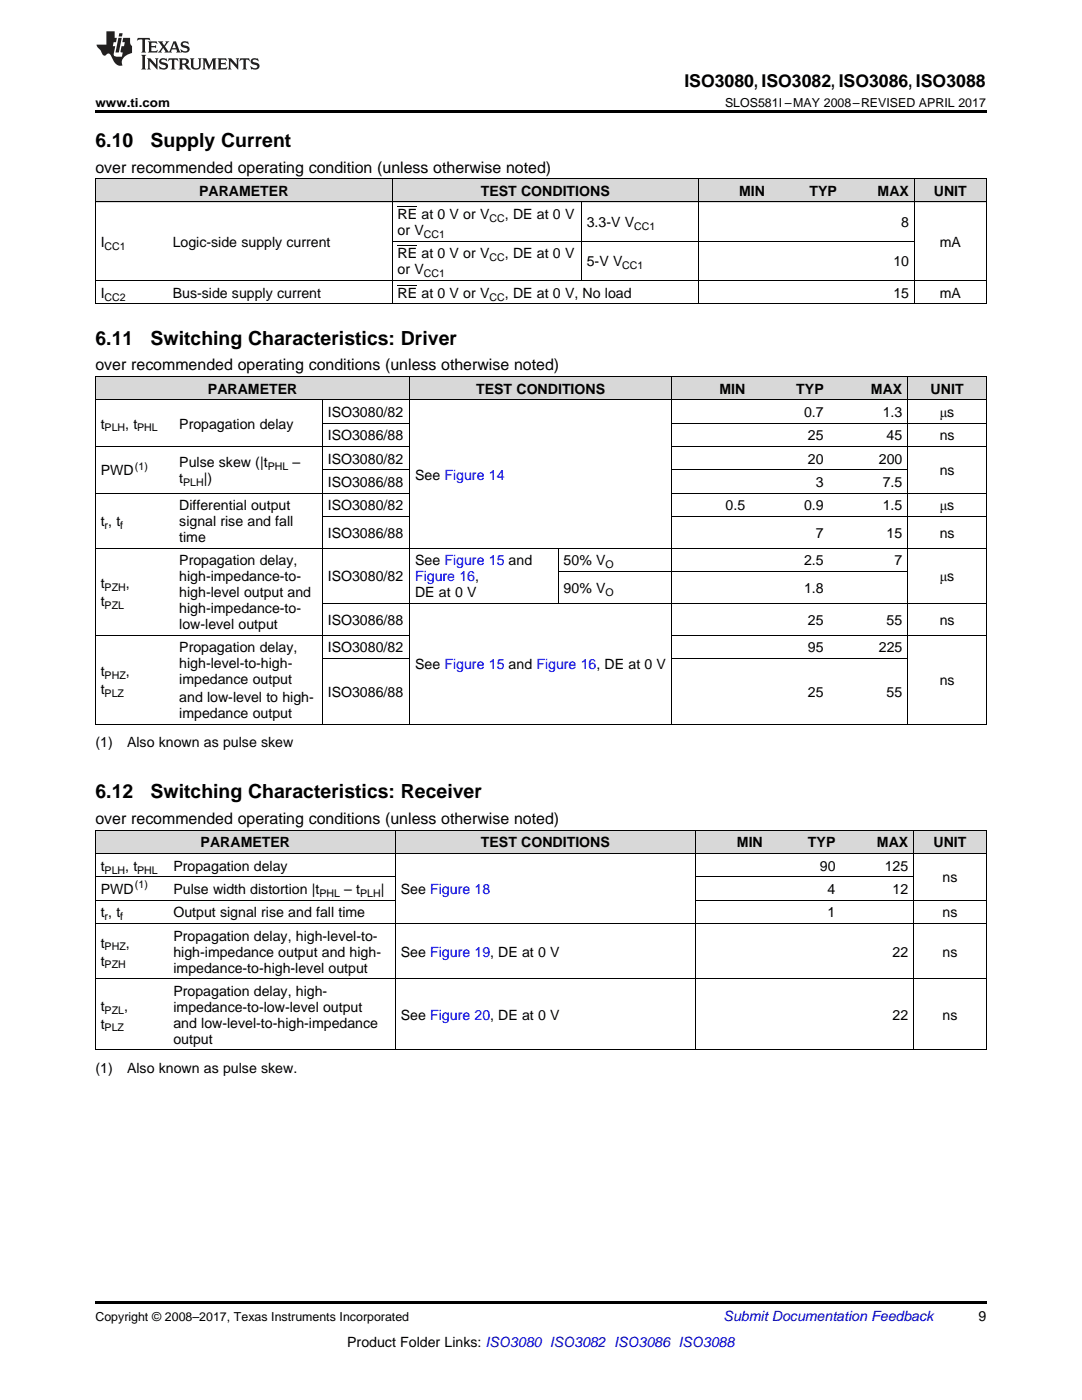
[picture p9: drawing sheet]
<svg xmlns="http://www.w3.org/2000/svg" width="216mm" height="279mm" viewBox="0 0 216 279" stroke-linecap="round" stroke-linejoin="round" font-family="sans-serif">
<defs><g id="words">
<g font-size="3.9">
<text x="19" y="29.3">6.10</text>
<text x="30.1" y="29.3">Supply Current</text>
<text x="19" y="68.8">6.11</text>
<text x="30.1" y="68.8">Switching Characteristics: Driver</text>
<text x="19" y="159.3">6.12</text>
<text x="30.1" y="159.3">Switching Characteristics: Receiver</text>
</g>
<text font-size="3.5" x="136.6" y="17.3">ISO3080, ISO3082, ISO3086, ISO3088</text>
<g font-size="3.2">
<text x="19" y="34.4">over recommended operating condition (unless otherwise noted)</text>
<text x="19" y="73.9">over recommended operating conditions (unless otherwise noted)</text>
<text x="19" y="164.5">over recommended operating conditions (unless otherwise noted)</text>
</g>
<g font-size="2.8">
<text x="39.7" y="39.1">PARAMETER</text>
<text x="95.9" y="39.1">TEST CONDITIONS</text>
<text x="147.5" y="39.1">MIN</text>
<text x="161.5" y="39.1">TYP</text>
<text x="175.1" y="39.1">MAX</text>
<text x="186.3" y="39.1">UNIT</text>
<text x="79.3" y="43.7">RE at 0 V or V</text>
<text x="79.3" y="46.9">or V</text>
<text x="100.7" y="43.7">, DE at 0 V</text>
<text x="117.1" y="45.3">3.3-V V</text>
<text x="179.8" y="45.3">8</text>
<text x="20.1" y="49.2">I</text>
<text x="34.5" y="49.2">Logic-side supply current</text>
<text x="79.3" y="51.6">RE at 0 V or V</text>
<text x="100.7" y="51.6">, DE at 0 V</text>
<text x="117.1" y="53.2">5-V V</text>
<text x="178.3" y="53.2">10</text>
<text x="187.5" y="49.2">mA</text>
<text x="20.1" y="59.4">I</text>
<text x="34.5" y="59.4">Bus-side supply current</text>
<text x="79.3" y="54.8">or V</text>
<text x="79.3" y="59.4">RE at 0 V or V</text>
<text x="100.7" y="59.4">, DE at 0 V, No load</text>
<text x="178.3" y="59.4">15</text>
<text x="187.5" y="59.4">mA</text>
<text x="41.5" y="78.6">PARAMETER</text>
<text x="65.4" y="83.2">ISO3080/82</text>
<text x="95" y="78.6">TEST CONDITIONS</text>
<text x="143.5" y="78.6">MIN</text>
<text x="158.9" y="78.6">TYP</text>
<text x="160.4" y="83.2">0.7</text>
<text x="173.8" y="78.6">MAX</text>
<text x="176.1" y="83.2">1.3</text>
<text x="185.7" y="78.6">UNIT</text>
<text x="187.5" y="83.2">μs</text>
<text x="20.1" y="85.5">t</text>
<text x="25" y="85.5">, t</text>
<text x="35.8" y="85.5">Propagation delay</text>
<text x="65.4" y="87.9">ISO3086/88</text>
<text x="161.2" y="87.9">25</text>
<text x="176.9" y="87.9">45</text>
<text x="187.5" y="87.9">ns</text>
<text x="20.1" y="94.9">PWD</text>
<text x="35.8" y="93.3">Pulse skew (|t</text>
<text x="58.3" y="93.3">–</text>
<text x="65.4" y="92.5">ISO3080/82</text>
<text x="82.8" y="95.7">See Figure 14</text>
<text x="161.2" y="92.5">20</text>
<text x="175.4" y="92.5">200</text>
<text x="187.5" y="94.9">ns</text>
<text x="35.8" y="96.4">t</text>
<text x="35.8" y="101.8">Differential output</text>
<text x="40.7" y="96.4">|)</text>
<text x="65.4" y="97.2">ISO3086/88</text>
<text x="65.4" y="101.8">ISO3080/82</text>
<text x="144.8" y="101.8">0.5</text>
<text x="160.4" y="101.8">0.9</text>
<text x="162.8" y="97.2">3</text>
<text x="176.1" y="97.2">7.5</text>
<text x="176.1" y="101.8">1.5</text>
<text x="187.5" y="101.8">μs</text>
<text x="20.1" y="105">t , t</text>
<text x="35.8" y="105">signal rise and fall</text>
<text x="65.4" y="107.4">ISO3086/88</text>
<text x="162.8" y="107.4">7</text>
<text x="176.9" y="107.4">15</text>
<text x="187.5" y="107.4">ns</text>
<text x="35.8" y="108.2">time</text>
<text x="35.8" y="112.9">Propagation delay,</text>
<text x="82.8" y="112.9">See Figure 15 and</text>
<text x="112.5" y="112.9">50% V</text>
<text x="160.4" y="112.9">2.5</text>
<text x="178.5" y="112.9">7</text>
<text x="20.1" y="117.4">t</text>
<text x="25.1" y="117.4">,</text>
<text x="35.8" y="116">high-impedance-to-</text>
<text x="35.8" y="119.2">high-level output and</text>
<text x="65.4" y="116">ISO3080/82</text>
<text x="82.8" y="119.2">DE at 0 V</text>
<text x="112.5" y="118.4">90% V</text>
<text x="160.4" y="118.4">1.8</text>
<text x="187.5" y="116">μs</text>
<text x="20.1" y="121">t</text>
<text x="35.8" y="122.4">high-impedance-to-</text>
<text x="35.8" y="125.6">low-level output</text>
<text x="65.4" y="124.7">ISO3086/88</text>
<text x="161.2" y="124.7">25</text>
<text x="176.9" y="124.7">55</text>
<text x="187.5" y="124.7">ns</text>
<text x="35.8" y="130.2">Propagation delay,</text>
<text x="65.4" y="130.2">ISO3080/82</text>
<text x="161.2" y="130.2">95</text>
<text x="175.4" y="130.2">225</text>
<text x="20.1" y="135">t</text>
<text x="25.1" y="135">,</text>
<text x="35.8" y="133.4">high-level-to-high-</text>
<text x="35.8" y="136.6">impedance output</text>
<text x="82.8" y="133.6">See Figure 15 and Figure 16, DE at 0 V</text>
<text x="187.5" y="136.7">ns</text>
<text x="20.1" y="138.5">t</text>
<text x="35.8" y="140.1">and low-level to high-</text>
<text x="35.8" y="143.3">impedance output</text>
<text x="65.4" y="139.1">ISO3086/88</text>
<text x="161.2" y="139.1">25</text>
<text x="176.9" y="139.1">55</text>
<text x="19" y="149.2">(1)</text>
<text x="25.4" y="149.2">Also known as pulse skew</text>
<text x="20.1" y="173.8">t</text>
<text x="25" y="173.8">, t</text>
<text x="34.6" y="173.8">Propagation delay</text>
<text x="40" y="169.1">PARAMETER</text>
<text x="96" y="169.1">TEST CONDITIONS</text>
<text x="147" y="169.1">MIN</text>
<text x="161.2" y="169.1">TYP</text>
<text x="163.6" y="173.8">90</text>
<text x="175" y="169.1">MAX</text>
<text x="176.5" y="173.8">125</text>
<text x="186.3" y="169.1">UNIT</text>
<text x="20.1" y="178.4">PWD</text>
<text x="34.6" y="178.4">Pulse width distortion |t</text>
<text x="68.7" y="178.4">– t</text>
<text x="76" y="178.4">|</text>
<text x="80" y="178.4">See Figure 18</text>
<text x="165.1" y="178.4">4</text>
<text x="178.1" y="178.4">12</text>
<text x="188.1" y="176.1">ns</text>
<text x="20.1" y="183.1">t , t</text>
<text x="34.6" y="183.1">Output signal rise and fall time</text>
<text x="165.1" y="183.1">1</text>
<text x="188.1" y="183.1">ns</text>
<text x="20.1" y="189.1">t</text>
<text x="25.1" y="189.1">,</text>
<text x="34.6" y="187.7">Propagation delay, high-level-to-</text>
<text x="34.6" y="190.9">high-impedance output and high-</text>
<text x="80" y="190.9">See Figure 19, DE at 0 V</text>
<text x="178.1" y="190.9">22</text>
<text x="188.1" y="190.9">ns</text>
<text x="20.1" y="192.7">t</text>
<text x="34.6" y="194.1">impedance-to-high-level output</text>
<text x="20.1" y="201.7">t</text>
<text x="24.8" y="201.7">,</text>
<text x="34.6" y="198.8">Propagation delay, high-</text>
<text x="34.6" y="201.9">impedance-to-low-level output</text>
<text x="80" y="203.5">See Figure 20, DE at 0 V</text>
<text x="178.1" y="203.5">22</text>
<text x="188.1" y="203.5">ns</text>
<text x="20.1" y="205.3">t</text>
<text x="34.6" y="205.1">and low-level-to-high-impedance</text>
<text x="34.6" y="208.3">output</text>
<text x="19" y="214.1">(1)</text>
<text x="25.4" y="214.1">Also known as pulse skew.</text>
<text x="195.3" y="263.6">9</text>
<text x="69.3" y="268.9">Product Folder Links: ISO3080 ISO3082 ISO3086 ISO3088</text>
</g>
<text font-size="2.8" fill="#00f" x="82.8" y="116">Figure 16,</text>
<text font-size="2.8" fill="#0000c8" x="144.4" y="263.6">Submit Documentation Feedback</text>
<g font-size="2.5">
<text x="19" y="21.4">www.ti.com</text>
<text x="144.7" y="21.4">SLOS581I –MAY 2008–REVISED APRIL 2017</text>
<text x="19" y="263.6">Copyright © 2008–2017, Texas Instruments Incorporated</text>
</g>
<g font-size="2.1">
<text x="84.6" y="47.5">CC1</text>
<text x="97.7" y="44.3">CC</text>
<text x="126.5" y="45.9">CC1</text>
<text x="20.9" y="49.8">CC1</text>
<text x="97.7" y="52.1">CC</text>
<text x="124.2" y="53.7">CC1</text>
<text x="20.9" y="60">CC2</text>
<text x="84.6" y="55.3">CC1</text>
<text x="97.7" y="60">CC</text>
<text x="20.9" y="86.1">PLH</text>
<text x="27.4" y="86.1">PHL</text>
<text x="26.9" y="93.7">(1)</text>
<text x="53.4" y="93.8">PHL</text>
<text x="36.5" y="97">PLH</text>
<text x="20.9" y="105.6">r</text>
<text x="24" y="105.6">f</text>
<text x="120.8" y="113.4">O</text>
<text x="20.9" y="118">PZH</text>
<text x="120.8" y="118.9">O</text>
<text x="20.9" y="121.5">PZL</text>
<text x="20.9" y="135.5">PHZ</text>
<text x="20.9" y="139.1">PLZ</text>
<text x="20.9" y="174.3">PLH</text>
<text x="26.9" y="177.3">(1)</text>
<text x="27.4" y="174.3">PHL</text>
<text x="63.7" y="179">PHL</text>
<text x="71.9" y="179">PLH</text>
<text x="20.9" y="183.7">r</text>
<text x="24" y="183.7">f</text>
<text x="20.9" y="189.7">PHZ</text>
<text x="20.9" y="193.3">PZH</text>
<text x="20.9" y="202.3">PZL</text>
<text x="20.9" y="205.8">PLZ</text>
</g>
</g></defs>
<g fill="#d8d8d8">
<path d="M19 165.7h14.5v4.7h-14.5z"/>
<path d="M33.5 165.7h45.4v4.7h-45.4z"/>
<path d="M78.9 165.7h59.9v4.7h-59.9z"/>
<path d="M138.8 165.7h14.5v4.7h-14.5z"/>
<path d="M153.3 165.7h14.5v4.7h-14.5z"/>
<path d="M167.8 165.7h14.5v4.7h-14.5z"/>
<path d="M182.3 165.7h14.5v4.7h-14.5z"/>
<path d="M19 75.2h15.7v4.6h-15.7z"/>
<path d="M34.7 75.2h29.6v4.6h-29.6z"/>
<path d="M64.3 75.2h17.5v4.6h-17.5z"/>
<path d="M81.8 75.2h29.6v4.6h-29.6z"/>
<path d="M111.4 75.2h22.7v4.6h-22.7z"/>
<path d="M134.1 75.2h15.7v4.6h-15.7z"/>
<path d="M149.8 75.2h15.7v4.6h-15.7z"/>
<path d="M165.5 75.2h15.7v4.6h-15.7z"/>
<path d="M181.2 75.2h15.6v4.6h-15.6z"/>
<path d="M19 35.7h14.4v4.7h-14.4z"/>
<path d="M33.4 35.7h44.9v4.7h-44.9z"/>
<path d="M78.3 35.7h37.7v4.7h-37.7z"/>
<path d="M116 35.7h23.3v4.7h-23.3z"/>
<path d="M139.3 35.7h14.4v4.7h-14.4z"/>
<path d="M153.7 35.7h14.4v4.7h-14.4z"/>
<path d="M168.1 35.7h14.4v4.7h-14.4z"/>
<path d="M182.5 35.7h14.3v4.7h-14.3z"/>
</g>
<path d="M19 22h177.8v.5h-177.8zM19 60.6l.2 .1zM78.2 60.6l.1 .1zM115.9 60.6l.1 .1zM139.2 60.6l.1 .1zM182.4 60.6l.1 .1zM196.7 60.6l.1 .1zM19 259.7h177.8v.5h-177.8z" fill="#000"/>
<g fill="none" stroke="#000" stroke-width=".2">
<path d="M19 35.6h177.8M19.1 35.7v25M78.2 35.7v25M139.3 35.7v25M182.4 35.7v25M196.8 35.7v25M19 56h177.8M19 40.3h177.8M78.3 48.1h104.2M116 40.3v15.7M19 79.8h177.8M19 75.1h177.8"/>
<path d="M19 60.6h177.8M19.1 75.1v69.5M64.3 79.8v64.8M81.7 75.1v69.5M134 75.1v69.5M181.1 75.1v69.5M196.8 75.1v69.5M19 98.4h62.8M19 89.1h62.8M64.3 93.8h17.5M64.3 84.4h17.5M134.1 98.4h62.7"/>
<path d="M134.1 93.8h47M134.1 89.1h62.7M134.1 84.4h62.7M19 109.4h177.8M64.3 103.1h17.5M111.4 109.4v11.1M111.4 114.1h69.7M134.1 103.1h62.7M19 126.8h62.8M64.3 131.4h17.5M64.3 120.4h132.5M134.1 131.4h47"/>
<path d="M134.1 126.8h62.7M19 144.5h177.8M19 179.7h59.9M19 175h59.9M19 170.3h177.8M19 165.7h177.8M19.1 165.7v43.8M78.9 165.7v43.8M138.7 165.7v43.8M138.8 179.7h58M138.8 175h43.5M182.3 165.7v43.8"/>
<path d="M196.8 165.7v43.8M19 195.3h177.8M19 184.3h177.8M19 209.5h177.8"/>
</g>
<g fill="#231f20">
<path d="M27.5 7.6l-.1 .5 .4-.2h.6v.1v2.1l-.2 .4h1l-.3-.4v-2.1l.1-.1h.5l.5 .2-.2-.5zM29.5 8.3l.2 .3v1.5l-.2 .4h1.8l.2-.6a1.04 1.04 0 0 1-1.3 .2v-.7h.6l.3 .2v-.6l-.3 .2h-.6v-.6l.8-.1 .4 .3-.2-.5zM31.5 8.3l.9 1.1-.9 1.1h.8l-.2-.2 .5-.7 .4 .7-.2 .2h1.5l-.1-.2 .1-.4h.9l.1 .4-.2 .2h1l-.3-.3-.7-1.9h-.5l-.9 2-.8-1 .9-1h-.8l.1 .3-.3 .5-.4-.6 .2-.2zM34.7 8.6l.4 1h-.7zM36.3 8.4a.63 .63 0 0 0-.2 .7 .63 .63 0 0 0 .6 .4l.6 .2 .1 .2a.75 .75 0 0 1-.7 .4 .75 .75 0 0 1-.6-.5l.1 .7 .1-.1a1.11 1.11 0 0 0 1.5-.6 1.13 1.13 0 0 0-1.2-.8l-.1-.4a1.04 1.04 0 0 1 1.2 .2l-.2-.5-.1 .1-.5-.2zM28.2 10.9l.2 .4v2.2l-.2 .4h1l-.3-.4v-2.2l.3-.4zM29.3 11.6l.3 .4v1.5l-.3 .4h.8l-.2-.4v-1.3l1.5 1.7v-1.9l.2-.4h-.7l.2 .4v.9l-1.1-1.3zM32 11.8a.62 .62 0 0 0-.2 .7 .62 .62 0 0 0 .6 .4l.6 .1 .1 .3a.76 .76 0 0 1-.7 .3 .76 .76 0 0 1-.6-.4l.1 .7 .1-.1a1.11 1.11 0 0 0 1.5-.6 1.13 1.13 0 0 0-1.2-.8l-.1-.4a1.04 1.04 0 0 1 1.2 .2l-.2-.6-.1 .1-.5-.1zM33.7 11.6l-.2 .6a.61 .61 0 0 1 .8-.3v1.6l-.2 .4h.9l-.2-.4v-1.6a.63 .63 0 0 1 .8 .3l-.2-.6zM35.6 11.6l.3 .4v1.5l-.3 .4h1l-.2-.2v-.8l.5 .2a.76 .76 0 0 0 1.2 .7l-1-1a.58 .58 0 0 0 .6-.5 .58 .58 0 0 0-.5-.6zM36.4 11.9h.1a.45 .45 0 0 1 .5 .1 .45 .45 0 0 1 .1 .5l-.7 .2zM37.9 11.6l.2 .2a2.17 2.17 0 0 0 .3 1.9 .99 .99 0 0 0 1.6-.6v-1.1l.2-.4h-.7l.2 .2a1.92 1.92 0 0 1-.2 1.8 .6 .6 0 0 1-.9-.5v-1.1l.2-.4zM40.4 11.6l.2 .4v1.5l-.2 .4h.7l-.2-.4v-1.4l.8 1.8 .8-1.8v1.4l-.2 .4h.9l-.2-.4v-1.5l.2-.4h-.8l-.6 1.5-.6-1.5zM43.4 11.6l.2 .4v1.5l-.2 .4h1.8l.2-.6a1.04 1.04 0 0 1-1.3 .1v-.6h.5l.4 .2v-.6l-.4 .2h-.5v-.7h.8l.3 .3-.1-.6zM45.5 11.6l.2 .4v1.5l-.2 .4h.7l-.2-.4v-1.3l1.5 1.7v-1.9l.2-.4h-.7l.2 .4v.9l-1.1-1.3zM47.9 11.6l-.1 .6a.61 .61 0 0 1 .8-.3v1.6l-.3 .4h1l-.3-.4 .1-1.6a.63 .63 0 0 1 .7 .3l-.1-.6zM50.2 11.8a.62 .62 0 0 0-.2 .7 .62 .62 0 0 0 .6 .4l.6 .1 .2 .3a.76 .76 0 0 1-.8 .3 .76 .76 0 0 1-.6-.4l.1 .7 .2-.1a1.11 1.11 0 0 0 1.5-.6 1.13 1.13 0 0 0-1.3-.8l-.1-.4a1.04 1.04 0 0 1 1.2 .2l-.1-.6-.2 .1-.5-.1z"/>
<path d="M21.2 6.3v2.6h-1.9l.1 .4 .7 .9a.91 .91 0 0 0 1 .8 .56 .56 0 0 1 .5-.3 .56 .56 0 0 1 .5 .3l.4 .8a1.53 1.53 0 0 0 1.9 1.2 1.54 1.54 0 0 1 1-2.1l.9-.3v-1.4a1.52 1.52 0 0 1-.3-1.6h-1.4l-.2 .8h.5l-.2 .8h-.4l-.2 1v.2l.4 .1-.2 .8a1.93 1.93 0 0 1-1.6-.3l.3-1.8h-.5l.2-.8h.4l.2-.8h-.4v-1.3zM23.6 7.6l-.6 2.9h.7l.6-2.9zM23.8 6.6l-.1 .7h.6l.2-.7z"/>
</g>
<path d="M79.3 56.9h4M79.3 49.1h4M79.3 41.3h4" fill="none" stroke="#000" stroke-width=".2"/>
<use href="#words"/>
</svg>
